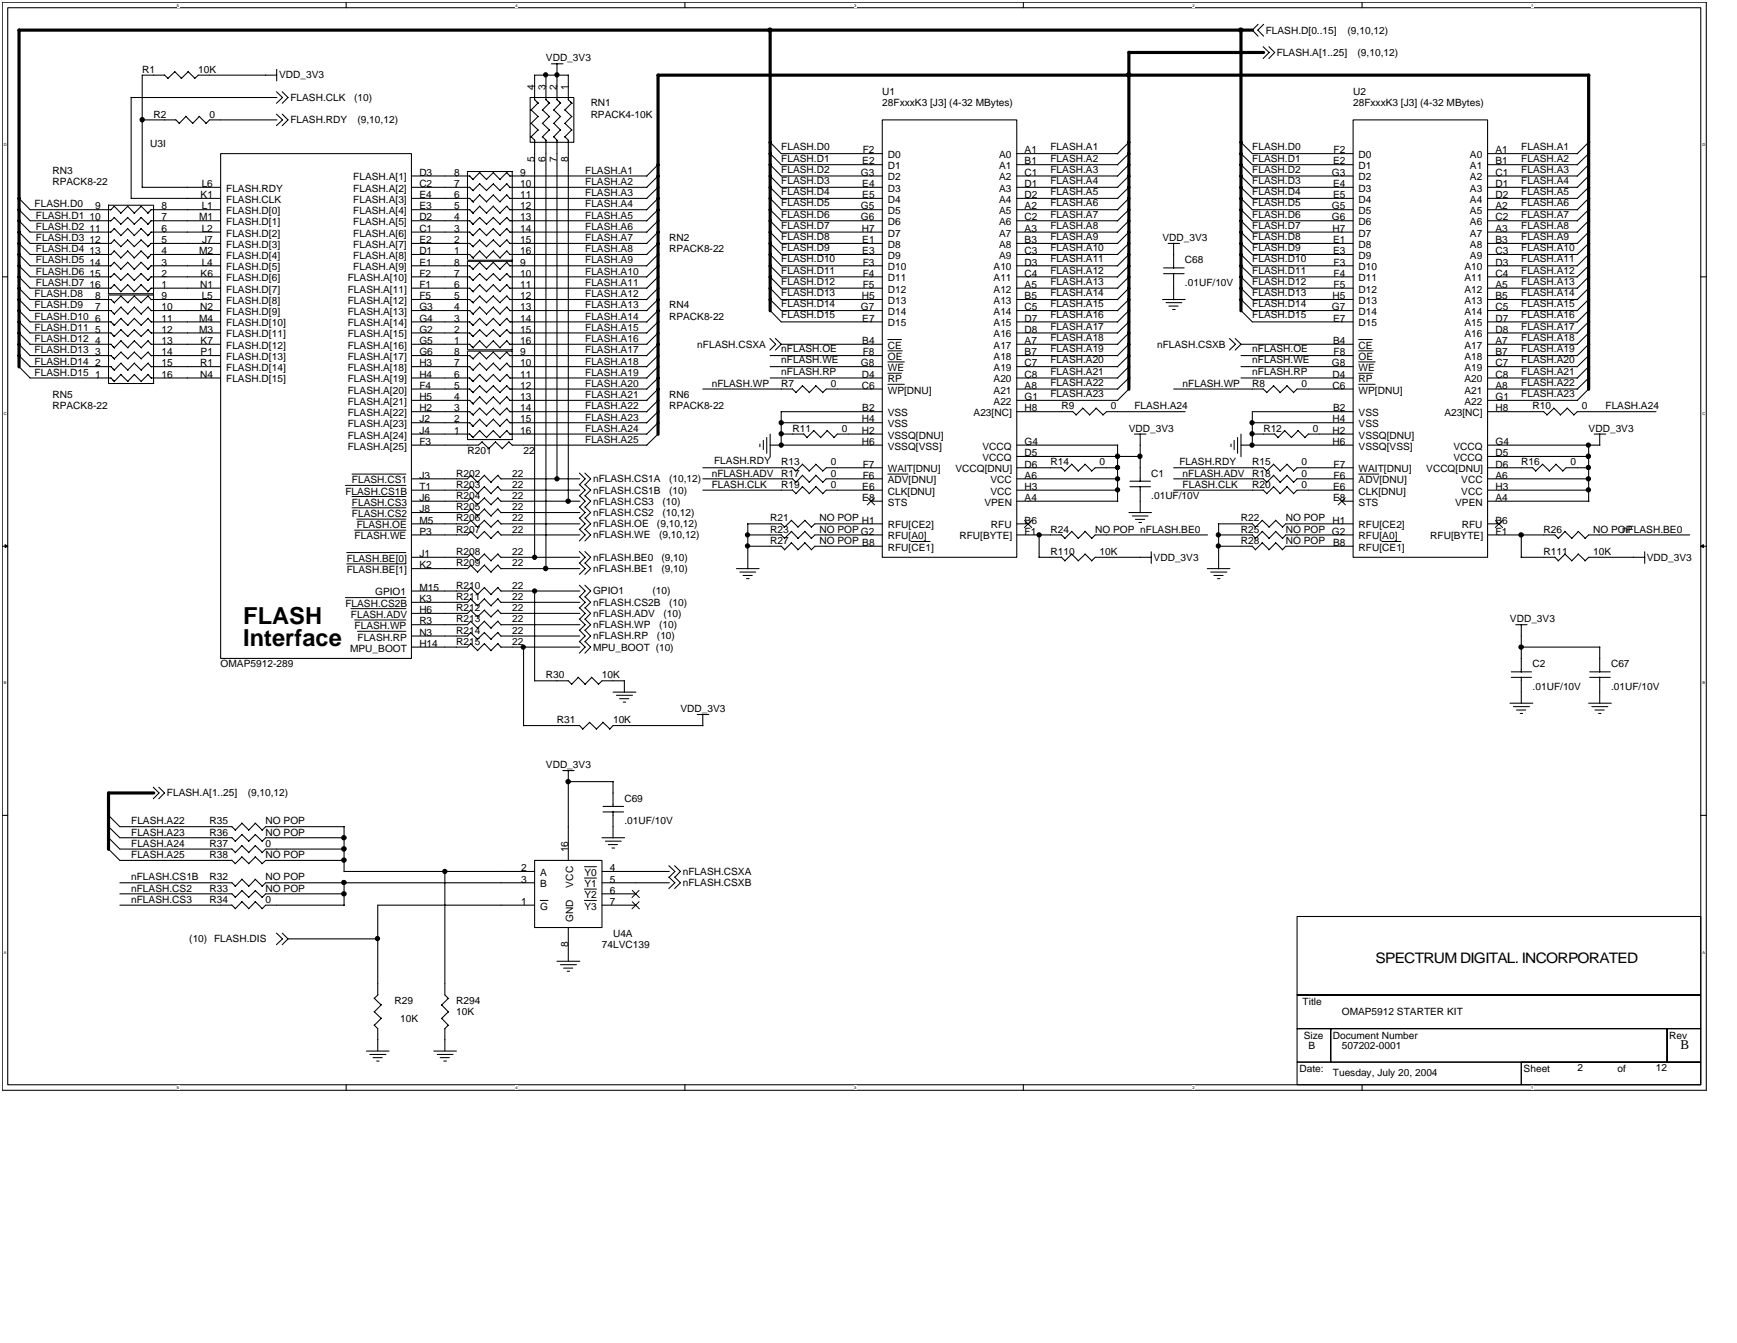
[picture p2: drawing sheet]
<svg xmlns="http://www.w3.org/2000/svg" width="279mm" height="216mm" viewBox="0 0 279 216" stroke-linecap="round" stroke-linejoin="round" font-family="sans-serif">
<defs><g id="words">
<g font-size="3.8">
<text x="39.1" y="100.3">FLASH</text>
<text x="39.1" y="103.9">Interface</text>
</g>
<text font-size="2.3" x="221.2" y="154.9">SPECTRUM DIGITAL. INCORPORATED</text>
<text font-size="2" x="270.3" y="168.7">B</text>
<g font-size="1.6">
<text x="203.6" y="5.4">FLASH.D[0..15]</text>
<text x="216.8" y="5.4">(9,10,12)</text>
<text x="22.9" y="11.7">R1</text>
<text x="31.9" y="11.7">10K</text>
<text x="87.8" y="9.9">VDD_3V3</text>
<text x="205.4" y="9">FLASH.A[1..25]</text>
<text x="218.4" y="9">(9,10,12)</text>
<text x="44.9" y="12.6">VDD_3V3</text>
<text x="46.7" y="16.2">FLASH.CLK</text>
<text x="57" y="16.2">(10)</text>
<text x="86" y="14.4" transform="rotate(-90 86 14.4)">4</text>
<text x="87.8" y="14.4" transform="rotate(-90 87.8 14.4)">3</text>
<text x="89.5" y="14.4" transform="rotate(-90 89.5 14.4)">2</text>
<text x="91.4" y="14.4" transform="rotate(-90 91.4 14.4)">1</text>
<text x="95" y="17.1">RN1</text>
<text x="141.9" y="15.3">U1</text>
<text x="141.9" y="17.1">28FxxxK3 [J3] (4-32 MBytes)</text>
<text x="217.6" y="15.3">U2</text>
<text x="217.6" y="17.1">28FxxxK3 [J3] (4-32 MBytes)</text>
<text x="24.1" y="23.6">U3I</text>
<text x="24.7" y="18.9">R2</text>
<text x="33.7" y="18.9">0</text>
<text x="46.7" y="19.8">FLASH.RDY</text>
<text x="57.5" y="19.8">(9,10,12)</text>
<text x="95" y="18.9">RPACK4-10K</text>
<text x="8.4" y="27.9">RN3</text>
<text x="8.4" y="29.7">RPACK8-22</text>
<text x="56.8" y="29">FLASH.A[1]</text>
<text x="67.5" y="28.3">D3</text>
<text x="73" y="28.3">8</text>
<text x="83.7" y="28.3">9</text>
<text x="86" y="26" transform="rotate(-90 86 26)">5</text>
<text x="87.8" y="26" transform="rotate(-90 87.8 26)">6</text>
<text x="89.5" y="26" transform="rotate(-90 89.5 26)">7</text>
<text x="91.4" y="26" transform="rotate(-90 91.4 26)">8</text>
<text x="94.1" y="27.9">FLASH.A1</text>
<text x="94.1" y="29.7">FLASH.A2</text>
<text x="125.7" y="24.1">FLASH.D0</text>
<text x="125.7" y="27.7">FLASH.D2</text>
<text x="125.7" y="29.6">FLASH.D3</text>
<text x="125.7" y="26">FLASH.D1</text>
<text x="138.5" y="28.3">G3</text>
<text x="138.7" y="26.4">E2</text>
<text x="138.8" y="24.7">F2</text>
<text x="142.8" y="25.4">D0</text>
<text x="142.8" y="27.2">D1</text>
<text x="142.8" y="29">D2</text>
<text x="160.7" y="25.4">A0</text>
<text x="160.7" y="27.2">A1</text>
<text x="160.7" y="29">A2</text>
<text x="164.8" y="24.7">A1</text>
<text x="164.8" y="26.4">B1</text>
<text x="164.8" y="28.3">C1</text>
<text x="169" y="29.6">FLASH.A4</text>
<text x="169" y="26">FLASH.A2</text>
<text x="169" y="24.1">FLASH.A1</text>
<text x="169" y="27.7">FLASH.A3</text>
<text x="201.4" y="27.7">FLASH.D2</text>
<text x="201.4" y="26">FLASH.D1</text>
<text x="201.4" y="24.1">FLASH.D0</text>
<text x="201.4" y="29.6">FLASH.D3</text>
<text x="214.2" y="28.3">G3</text>
<text x="214.4" y="26.4">E2</text>
<text x="214.5" y="24.7">F2</text>
<text x="218.5" y="25.4">D0</text>
<text x="218.5" y="27.2">D1</text>
<text x="218.5" y="29">D2</text>
<text x="236.4" y="25.4">A0</text>
<text x="236.4" y="27.2">A1</text>
<text x="236.4" y="29">A2</text>
<text x="240.6" y="24.7">A1</text>
<text x="240.6" y="26.4">B1</text>
<text x="240.6" y="28.3">C1</text>
<text x="244.7" y="29.6">FLASH.A4</text>
<text x="244.7" y="26">FLASH.A2</text>
<text x="244.7" y="24.1">FLASH.A1</text>
<text x="244.7" y="27.7">FLASH.A3</text>
<text x="5.6" y="33.3">FLASH.D0</text>
<text x="5.8" y="35.2">FLASH.D1</text>
<text x="14.4" y="35.4">10</text>
<text x="15.3" y="33.7">9</text>
<text x="26" y="35.4">7</text>
<text x="26" y="33.7">8</text>
<text x="32" y="35.4">M1</text>
<text x="32.3" y="31.8">K1</text>
<text x="32.4" y="30.1">L6</text>
<text x="32.4" y="33.7">L1</text>
<text x="36.4" y="30.8">FLASH.RDY</text>
<text x="36.4" y="32.6">FLASH.CLK</text>
<text x="36.4" y="34.4">FLASH.D[0]</text>
<text x="56.8" y="30.8">FLASH.A[2]</text>
<text x="56.8" y="32.6">FLASH.A[3]</text>
<text x="56.8" y="34.4">FLASH.A[4]</text>
<text x="67.5" y="30.1">C2</text>
<text x="67.5" y="31.8">E4</text>
<text x="67.5" y="33.7">E3</text>
<text x="67.5" y="35.4">D2</text>
<text x="73" y="35.4">4</text>
<text x="73" y="33.7">5</text>
<text x="73" y="31.8">6</text>
<text x="73" y="30.1">7</text>
<text x="83.7" y="35.4">13</text>
<text x="83.7" y="33.7">12</text>
<text x="83.7" y="31.8">11</text>
<text x="83.7" y="30.1">10</text>
<text x="94.1" y="33.3">FLASH.A4</text>
<text x="94.1" y="35.2">FLASH.A5</text>
<text x="94.1" y="31.6">FLASH.A3</text>
<text x="125.7" y="33.2">FLASH.D5</text>
<text x="125.7" y="35">FLASH.D6</text>
<text x="125.7" y="31.3">FLASH.D4</text>
<text x="138.5" y="33.7">G5</text>
<text x="138.5" y="35.4">G6</text>
<text x="138.7" y="30.1">E4</text>
<text x="138.7" y="31.8">E5</text>
<text x="142.8" y="30.8">D3</text>
<text x="142.8" y="32.6">D4</text>
<text x="142.8" y="34.4">D5</text>
<text x="160.7" y="30.8">A3</text>
<text x="160.7" y="32.6">A4</text>
<text x="160.7" y="34.4">A5</text>
<text x="164.8" y="30.1">D1</text>
<text x="164.8" y="31.8">D2</text>
<text x="164.8" y="33.7">A2</text>
<text x="164.8" y="35.4">C2</text>
<text x="169" y="35">FLASH.A7</text>
<text x="169" y="31.3">FLASH.A5</text>
<text x="169" y="33.2">FLASH.A6</text>
<text x="201.4" y="31.3">FLASH.D4</text>
<text x="201.4" y="33.2">FLASH.D5</text>
<text x="201.4" y="35">FLASH.D6</text>
<text x="214.2" y="33.7">G5</text>
<text x="214.2" y="35.4">G6</text>
<text x="214.4" y="30.1">E4</text>
<text x="214.4" y="31.8">E5</text>
<text x="218.5" y="30.8">D3</text>
<text x="218.5" y="32.6">D4</text>
<text x="218.5" y="34.4">D5</text>
<text x="236.4" y="30.8">A3</text>
<text x="236.4" y="32.6">A4</text>
<text x="236.4" y="34.4">A5</text>
<text x="240.6" y="30.1">D1</text>
<text x="240.6" y="31.8">D2</text>
<text x="240.6" y="33.7">A2</text>
<text x="240.6" y="35.4">C2</text>
<text x="244.7" y="31.3">FLASH.A5</text>
<text x="244.7" y="35">FLASH.A7</text>
<text x="244.7" y="33.2">FLASH.A6</text>
<text x="5.8" y="40.6">FLASH.D4</text>
<text x="5.8" y="38.7">FLASH.D3</text>
<text x="5.8" y="36.9">FLASH.D2</text>
<text x="14.4" y="40.9">13</text>
<text x="14.4" y="39.1">12</text>
<text x="14.4" y="37.3">11</text>
<text x="26" y="40.9">4</text>
<text x="26" y="39.1">5</text>
<text x="26" y="37.3">6</text>
<text x="32" y="40.9">M2</text>
<text x="32.4" y="37.3">L2</text>
<text x="32.5" y="39.1">J7</text>
<text x="36.4" y="36.2">FLASH.D[1]</text>
<text x="36.4" y="38">FLASH.D[2]</text>
<text x="36.4" y="39.9">FLASH.D[3]</text>
<text x="36.4" y="41.6">FLASH.D[4]</text>
<text x="56.8" y="36.2">FLASH.A[5]</text>
<text x="56.8" y="38">FLASH.A[6]</text>
<text x="56.8" y="39.9">FLASH.A[7]</text>
<text x="56.8" y="41.6">FLASH.A[8]</text>
<text x="67.5" y="37.3">C1</text>
<text x="67.5" y="39.1">E2</text>
<text x="67.5" y="40.9">D1</text>
<text x="73" y="40.9">1</text>
<text x="73" y="39.1">2</text>
<text x="73" y="37.3">3</text>
<text x="83.7" y="40.9">16</text>
<text x="83.7" y="39.1">15</text>
<text x="83.7" y="37.3">14</text>
<text x="94.1" y="36.9">FLASH.A6</text>
<text x="94.1" y="38.7">FLASH.A7</text>
<text x="94.1" y="40.6">FLASH.A8</text>
<text x="107.6" y="38.7">RN2</text>
<text x="107.6" y="40.6">RPACK8-22</text>
<text x="125.7" y="36.8">FLASH.D7</text>
<text x="125.7" y="38.6">FLASH.D8</text>
<text x="125.7" y="40.4">FLASH.D9</text>
<text x="138.6" y="37.3">H7</text>
<text x="138.7" y="39.1">E1</text>
<text x="138.7" y="40.9">E3</text>
<text x="142.8" y="36.2">D6</text>
<text x="142.8" y="38">D7</text>
<text x="142.8" y="39.9">D8</text>
<text x="142.8" y="41.6">D9</text>
<text x="160.7" y="36.2">A6</text>
<text x="160.7" y="38">A7</text>
<text x="160.7" y="39.9">A8</text>
<text x="160.7" y="41.6">A9</text>
<text x="164.8" y="37.3">A3</text>
<text x="164.8" y="39.1">B3</text>
<text x="164.8" y="40.9">C3</text>
<text x="169" y="36.8">FLASH.A8</text>
<text x="169" y="38.6">FLASH.A9</text>
<text x="169" y="40.4">FLASH.A10</text>
<text x="187" y="38.7">VDD_3V3</text>
<text x="201.4" y="38.6">FLASH.D8</text>
<text x="201.4" y="36.8">FLASH.D7</text>
<text x="201.4" y="40.4">FLASH.D9</text>
<text x="214.3" y="37.3">H7</text>
<text x="214.4" y="39.1">E1</text>
<text x="214.4" y="40.9">E3</text>
<text x="218.5" y="36.2">D6</text>
<text x="218.5" y="38">D7</text>
<text x="218.5" y="39.9">D8</text>
<text x="218.5" y="41.6">D9</text>
<text x="236.4" y="36.2">A6</text>
<text x="236.4" y="38">A7</text>
<text x="236.4" y="39.9">A8</text>
<text x="236.4" y="41.6">A9</text>
<text x="240.6" y="37.3">A3</text>
<text x="240.6" y="39.1">B3</text>
<text x="240.6" y="40.9">C3</text>
<text x="244.7" y="40.4">FLASH.A10</text>
<text x="244.7" y="36.8">FLASH.A8</text>
<text x="244.7" y="38.6">FLASH.A9</text>
<text x="5.6" y="47.8">FLASH.D8</text>
<text x="5.8" y="44.2">FLASH.D6</text>
<text x="5.8" y="42.3">FLASH.D5</text>
<text x="5.8" y="45.9">FLASH.D7</text>
<text x="14.4" y="46.3">16</text>
<text x="14.4" y="44.5">15</text>
<text x="14.4" y="42.7">14</text>
<text x="26" y="46.3">1</text>
<text x="26" y="44.5">2</text>
<text x="26" y="42.7">3</text>
<text x="32.2" y="46.3">N1</text>
<text x="32.3" y="44.5">K6</text>
<text x="32.4" y="42.7">L4</text>
<text x="36.4" y="43.4">FLASH.D[5]</text>
<text x="36.4" y="45.2">FLASH.D[6]</text>
<text x="36.4" y="47">FLASH.D[7]</text>
<text x="55.9" y="45.2">FLASH.A[10]</text>
<text x="55.9" y="47">FLASH.A[11]</text>
<text x="56.8" y="43.4">FLASH.A[9]</text>
<text x="67.5" y="42.7">E1</text>
<text x="67.5" y="44.5">F2</text>
<text x="67.5" y="46.3">F1</text>
<text x="73" y="46.3">6</text>
<text x="73" y="44.5">7</text>
<text x="73" y="42.7">8</text>
<text x="83.7" y="46.3">11</text>
<text x="83.7" y="44.5">10</text>
<text x="83.7" y="42.7">9</text>
<text x="94.1" y="42.3">FLASH.A9</text>
<text x="94.1" y="45.9">FLASH.A11</text>
<text x="94.1" y="44.2">FLASH.A10</text>
<text x="94.1" y="47.8">FLASH.A12</text>
<text x="125.7" y="42.2">FLASH.D10</text>
<text x="125.7" y="45.8">FLASH.D12</text>
<text x="125.7" y="47.6">FLASH.D13</text>
<text x="125.7" y="44">FLASH.D11</text>
<text x="138.8" y="42.7">F3</text>
<text x="138.8" y="44.5">F4</text>
<text x="138.8" y="46.3">F5</text>
<text x="142.8" y="43.4">D10</text>
<text x="142.8" y="45.2">D11</text>
<text x="142.8" y="47">D12</text>
<text x="159.8" y="43.4">A10</text>
<text x="159.8" y="45.2">A11</text>
<text x="159.8" y="47">A12</text>
<text x="164.8" y="42.7">D3</text>
<text x="164.8" y="44.5">C4</text>
<text x="164.8" y="46.3">A5</text>
<text x="169" y="44">FLASH.A12</text>
<text x="169" y="45.8">FLASH.A13</text>
<text x="169" y="47.6">FLASH.A14</text>
<text x="169" y="42.2">FLASH.A11</text>
<text x="190.6" y="42.3">C68</text>
<text x="190.6" y="45.9">.01UF/10V</text>
<text x="201.4" y="44">FLASH.D11</text>
<text x="201.4" y="47.6">FLASH.D13</text>
<text x="201.4" y="42.2">FLASH.D10</text>
<text x="201.4" y="45.8">FLASH.D12</text>
<text x="214.5" y="42.7">F3</text>
<text x="214.5" y="44.5">F4</text>
<text x="214.5" y="46.3">F5</text>
<text x="218.5" y="43.4">D10</text>
<text x="218.5" y="45.2">D11</text>
<text x="218.5" y="47">D12</text>
<text x="235.6" y="43.4">A10</text>
<text x="235.6" y="45.2">A11</text>
<text x="235.6" y="47">A12</text>
<text x="240.6" y="42.7">D3</text>
<text x="240.6" y="44.5">C4</text>
<text x="240.6" y="46.3">A5</text>
<text x="244.7" y="42.2">FLASH.A11</text>
<text x="244.7" y="45.8">FLASH.A13</text>
<text x="244.7" y="47.6">FLASH.A14</text>
<text x="244.7" y="44">FLASH.A12</text>
<text x="5.6" y="51.4">FLASH.D10</text>
<text x="5.6" y="49.6">FLASH.D9</text>
<text x="5.6" y="53.2">FLASH.D11</text>
<text x="15.3" y="53.5">5</text>
<text x="15.3" y="51.7">6</text>
<text x="15.3" y="49.9">7</text>
<text x="15.3" y="48.1">8</text>
<text x="26" y="53.5">12</text>
<text x="26" y="51.7">11</text>
<text x="26" y="49.9">10</text>
<text x="26" y="48.1">9</text>
<text x="32" y="51.7">M4</text>
<text x="32" y="53.5">M3</text>
<text x="32.2" y="49.9">N2</text>
<text x="32.4" y="48.1">L5</text>
<text x="36.4" y="48.9">FLASH.D[8]</text>
<text x="36.4" y="50.6">FLASH.D[9]</text>
<text x="36.4" y="52.5">FLASH.D[10]</text>
<text x="55.9" y="48.9">FLASH.A[12]</text>
<text x="55.9" y="50.6">FLASH.A[13]</text>
<text x="55.9" y="52.5">FLASH.A[14]</text>
<text x="67.5" y="48.1">F5</text>
<text x="67.5" y="49.9">G3</text>
<text x="67.5" y="51.7">G4</text>
<text x="67.5" y="53.5">G2</text>
<text x="73" y="53.5">2</text>
<text x="73" y="51.7">3</text>
<text x="73" y="49.9">4</text>
<text x="73" y="48.1">5</text>
<text x="83.7" y="53.5">15</text>
<text x="83.7" y="51.7">14</text>
<text x="83.7" y="49.9">13</text>
<text x="83.7" y="48.1">12</text>
<text x="94.1" y="51.4">FLASH.A14</text>
<text x="94.1" y="53.2">FLASH.A15</text>
<text x="94.1" y="49.6">FLASH.A13</text>
<text x="107.6" y="49.6">RN4</text>
<text x="107.6" y="51.4">RPACK8-22</text>
<text x="125.7" y="49.4">FLASH.D14</text>
<text x="125.7" y="51.2">FLASH.D15</text>
<text x="138.5" y="49.9">G7</text>
<text x="138.6" y="48.1">H5</text>
<text x="138.7" y="51.7">E7</text>
<text x="142.8" y="48.9">D13</text>
<text x="142.8" y="50.6">D14</text>
<text x="142.8" y="52.5">D15</text>
<text x="159.8" y="48.9">A13</text>
<text x="159.8" y="50.6">A14</text>
<text x="159.8" y="52.5">A15</text>
<text x="164.8" y="48.1">B5</text>
<text x="164.8" y="49.9">C5</text>
<text x="164.8" y="51.7">D7</text>
<text x="164.8" y="53.5">D8</text>
<text x="169" y="51.2">FLASH.A16</text>
<text x="169" y="49.4">FLASH.A15</text>
<text x="169" y="53">FLASH.A17</text>
<text x="201.4" y="51.2">FLASH.D15</text>
<text x="201.4" y="49.4">FLASH.D14</text>
<text x="214.2" y="49.9">G7</text>
<text x="214.3" y="48.1">H5</text>
<text x="214.4" y="51.7">E7</text>
<text x="218.5" y="48.9">D13</text>
<text x="218.5" y="50.6">D14</text>
<text x="218.5" y="52.5">D15</text>
<text x="235.6" y="48.9">A13</text>
<text x="235.6" y="50.6">A14</text>
<text x="235.6" y="52.5">A15</text>
<text x="240.6" y="48.1">B5</text>
<text x="240.6" y="49.9">C5</text>
<text x="240.6" y="51.7">D7</text>
<text x="240.6" y="53.5">D8</text>
<text x="244.7" y="49.4">FLASH.A15</text>
<text x="244.7" y="51.2">FLASH.A16</text>
<text x="244.7" y="53">FLASH.A17</text>
<text x="5.6" y="58.6">FLASH.D14</text>
<text x="5.6" y="56.8">FLASH.D13</text>
<text x="5.6" y="55">FLASH.D12</text>
<text x="15.3" y="58.9">2</text>
<text x="15.3" y="57.1">3</text>
<text x="15.3" y="55.3">4</text>
<text x="26" y="58.9">15</text>
<text x="26" y="57.1">14</text>
<text x="26" y="55.3">13</text>
<text x="32.2" y="58.9">R1</text>
<text x="32.3" y="55.3">K7</text>
<text x="32.3" y="57.1">P1</text>
<text x="36.4" y="54.2">FLASH.D[11]</text>
<text x="36.4" y="56.1">FLASH.D[12]</text>
<text x="36.4" y="57.9">FLASH.D[13]</text>
<text x="36.4" y="59.7">FLASH.D[14]</text>
<text x="55.9" y="54.2">FLASH.A[15]</text>
<text x="55.9" y="56.1">FLASH.A[16]</text>
<text x="55.9" y="57.9">FLASH.A[17]</text>
<text x="55.9" y="59.7">FLASH.A[18]</text>
<text x="67.5" y="55.3">G5</text>
<text x="67.5" y="57.1">G6</text>
<text x="67.5" y="58.9">H3</text>
<text x="73" y="58.9">7</text>
<text x="73" y="57.1">8</text>
<text x="73" y="55.3">1</text>
<text x="83.7" y="58.9">10</text>
<text x="83.7" y="57.1">9</text>
<text x="83.7" y="55.3">16</text>
<text x="94.1" y="56.8">FLASH.A17</text>
<text x="94.1" y="55">FLASH.A16</text>
<text x="94.1" y="58.6">FLASH.A18</text>
<text x="112.2" y="55.9">nFLASH.CSXA</text>
<text x="125.7" y="56.6">nFLASH.OE</text>
<text x="125.7" y="58.4">nFLASH.WE</text>
<text x="138.5" y="58.9">G8</text>
<text x="138.7" y="55.3">B4</text>
<text x="138.8" y="57.1">F8</text>
<text x="142.8" y="56.1">CE</text>
<text x="142.8" y="57.9">OE</text>
<text x="142.8" y="59.7">WE</text>
<text x="159.8" y="54.2">A16</text>
<text x="159.8" y="56.1">A17</text>
<text x="159.8" y="57.9">A18</text>
<text x="159.8" y="59.7">A19</text>
<text x="164.8" y="55.3">A7</text>
<text x="164.8" y="57.1">B7</text>
<text x="164.8" y="58.9">C7</text>
<text x="169" y="56.6">FLASH.A19</text>
<text x="169" y="58.4">FLASH.A20</text>
<text x="169" y="54.8">FLASH.A18</text>
<text x="186.1" y="55.9">nFLASH.CSXB</text>
<text x="201.4" y="58.4">nFLASH.WE</text>
<text x="201.4" y="56.6">nFLASH.OE</text>
<text x="214.2" y="58.9">G8</text>
<text x="214.4" y="55.3">B4</text>
<text x="214.5" y="57.1">F8</text>
<text x="218.5" y="56.1">CE</text>
<text x="218.5" y="57.9">OE</text>
<text x="218.5" y="59.7">WE</text>
<text x="235.6" y="54.2">A16</text>
<text x="235.6" y="56.1">A17</text>
<text x="235.6" y="57.9">A18</text>
<text x="235.6" y="59.7">A19</text>
<text x="240.6" y="55.3">A7</text>
<text x="240.6" y="57.1">B7</text>
<text x="240.6" y="58.9">C7</text>
<text x="244.7" y="54.8">FLASH.A18</text>
<text x="244.7" y="58.4">FLASH.A20</text>
<text x="244.7" y="56.6">FLASH.A19</text>
<text x="5.6" y="60.4">FLASH.D15</text>
<text x="8.4" y="64">RN5</text>
<text x="8.4" y="65.8">RPACK8-22</text>
<text x="15.3" y="60.7">1</text>
<text x="26" y="60.7">16</text>
<text x="32.2" y="60.7">N4</text>
<text x="36.4" y="61.5">FLASH.D[15]</text>
<text x="55.9" y="61.5">FLASH.A[19]</text>
<text x="55.9" y="63.3">FLASH.A[20]</text>
<text x="55.9" y="65.1">FLASH.A[21]</text>
<text x="67.5" y="60.7">H4</text>
<text x="67.5" y="62.5">F4</text>
<text x="67.5" y="64.3">H5</text>
<text x="73" y="64.3">4</text>
<text x="73" y="62.5">5</text>
<text x="73" y="60.7">6</text>
<text x="83.7" y="64.3">13</text>
<text x="83.7" y="62.5">12</text>
<text x="83.7" y="60.7">11</text>
<text x="94.1" y="60.4">FLASH.A19</text>
<text x="94.1" y="62.2">FLASH.A20</text>
<text x="94.1" y="64">FLASH.A21</text>
<text x="94.1" y="65.8">FLASH.A22</text>
<text x="107.6" y="64">RN6</text>
<text x="107.6" y="65.8">RPACK8-22</text>
<text x="114.5" y="62.2">nFLASH.WP</text>
<text x="125.7" y="62.2">R7</text>
<text x="125.7" y="60.2">nFLASH.RP</text>
<text x="133.6" y="62.2">0</text>
<text x="138.6" y="60.7">D4</text>
<text x="138.6" y="62.5">C6</text>
<text x="142.8" y="61.5">RP</text>
<text x="142.8" y="63.3">WP[DNU]</text>
<text x="159.8" y="63.3">A21</text>
<text x="159.8" y="65.1">A22</text>
<text x="159.8" y="61.5">A20</text>
<text x="164.8" y="60.7">C8</text>
<text x="164.8" y="62.5">A8</text>
<text x="164.8" y="64.3">G1</text>
<text x="169" y="62">FLASH.A22</text>
<text x="169" y="63.8">FLASH.A23</text>
<text x="169" y="60.2">FLASH.A21</text>
<text x="170.7" y="65.8">R9</text>
<text x="178.7" y="65.8">0</text>
<text x="182.5" y="65.8">FLASH.A24</text>
<text x="190.2" y="62.2">nFLASH.WP</text>
<text x="201.4" y="60.2">nFLASH.RP</text>
<text x="201.4" y="62.2">R8</text>
<text x="209.4" y="62.2">0</text>
<text x="214.3" y="60.7">D4</text>
<text x="214.3" y="62.5">C6</text>
<text x="218.5" y="61.5">RP</text>
<text x="218.5" y="63.3">WP[DNU]</text>
<text x="235.6" y="63.3">A21</text>
<text x="235.6" y="65.1">A22</text>
<text x="235.6" y="61.5">A20</text>
<text x="240.6" y="60.7">C8</text>
<text x="240.6" y="62.5">A8</text>
<text x="240.6" y="64.3">G1</text>
<text x="244.7" y="63.8">FLASH.A23</text>
<text x="244.7" y="60.2">FLASH.A21</text>
<text x="244.7" y="62">FLASH.A22</text>
<text x="246.5" y="65.8">R10</text>
<text x="254.4" y="65.8">0</text>
<text x="258.2" y="65.8">FLASH.A24</text>
<text x="55.9" y="66.9">FLASH.A[22]</text>
<text x="55.9" y="68.7">FLASH.A[23]</text>
<text x="55.9" y="70.5">FLASH.A[24]</text>
<text x="67.5" y="66.1">H2</text>
<text x="67.5" y="67.9">J2</text>
<text x="67.5" y="69.7">J4</text>
<text x="67.5" y="71.5">F3</text>
<text x="73" y="69.7">1</text>
<text x="73" y="67.9">2</text>
<text x="73" y="66.1">3</text>
<text x="83.7" y="69.7">16</text>
<text x="83.7" y="67.9">15</text>
<text x="83.7" y="66.1">14</text>
<text x="94.1" y="69.4">FLASH.A24</text>
<text x="94.1" y="71.2">FLASH.A25</text>
<text x="94.1" y="67.6">FLASH.A23</text>
<text x="127.5" y="69.4">R11</text>
<text x="135.4" y="69.4">0</text>
<text x="138.6" y="69.7">H2</text>
<text x="138.6" y="67.9">H4</text>
<text x="138.6" y="71.5">H6</text>
<text x="138.7" y="66.1">B2</text>
<text x="142.8" y="70.5">VSSQ[DNU]</text>
<text x="142.8" y="66.9">VSS</text>
<text x="142.8" y="68.7">VSS</text>
<text x="156.6" y="66.9">A23[NC]</text>
<text x="164.8" y="66.1">H8</text>
<text x="164.8" y="71.5">G4</text>
<text x="181.6" y="69.4">VDD_3V3</text>
<text x="203.2" y="69.4">R12</text>
<text x="211.2" y="69.4">0</text>
<text x="214.3" y="69.7">H2</text>
<text x="214.3" y="67.9">H4</text>
<text x="214.3" y="71.5">H6</text>
<text x="214.4" y="66.1">B2</text>
<text x="218.5" y="70.5">VSSQ[DNU]</text>
<text x="218.5" y="66.9">VSS</text>
<text x="218.5" y="68.7">VSS</text>
<text x="232.3" y="66.9">A23[NC]</text>
<text x="240.6" y="66.1">H8</text>
<text x="240.6" y="71.5">G4</text>
<text x="255.5" y="69.4">VDD_3V3</text>
<text x="55.9" y="72.3">FLASH.A[25]</text>
<text x="56.6" y="77.7">FLASH.CS1</text>
<text x="67.5" y="76.9">J3</text>
<text x="73.4" y="76.6">R202</text>
<text x="75.2" y="73">R201</text>
<text x="82.4" y="76.6">22</text>
<text x="84.2" y="73">22</text>
<text x="95.4" y="77.5">nFLASH.CS1A</text>
<text x="107.6" y="77.5">(10,12)</text>
<text x="114.5" y="76.6">nFLASH.ADV</text>
<text x="114.9" y="74.6">FLASH.RDY</text>
<text x="125.7" y="76.6">R17</text>
<text x="125.7" y="74.8">R13</text>
<text x="133.6" y="76.6">0</text>
<text x="133.6" y="74.8">0</text>
<text x="138.8" y="76.9">F6</text>
<text x="138.8" y="75.2">F7</text>
<text x="142.8" y="75.9">WAIT[DNU]</text>
<text x="142.8" y="72.3">VSSQ[VSS]</text>
<text x="142.8" y="77.7">ADV[DNU]</text>
<text x="153.7" y="75.9">VCCQ[DNU]</text>
<text x="158" y="74.1">VCCQ</text>
<text x="158" y="72.3">VCCQ</text>
<text x="159.3" y="77.7">VCC</text>
<text x="164.8" y="76.9">A6</text>
<text x="164.8" y="73.3">D5</text>
<text x="164.8" y="75.2">D6</text>
<text x="169" y="74.8">R14</text>
<text x="176.9" y="74.8">0</text>
<text x="185.2" y="76.6">C1</text>
<text x="189.7" y="74.8">FLASH.RDY</text>
<text x="190.2" y="76.6">nFLASH.ADV</text>
<text x="201.4" y="74.8">R15</text>
<text x="201.4" y="76.6">R18</text>
<text x="209.4" y="74.8">0</text>
<text x="209.4" y="76.6">0</text>
<text x="214.5" y="76.9">F6</text>
<text x="214.5" y="75.2">F7</text>
<text x="218.5" y="75.9">WAIT[DNU]</text>
<text x="218.5" y="72.3">VSSQ[VSS]</text>
<text x="218.5" y="77.7">ADV[DNU]</text>
<text x="229.4" y="75.9">VCCQ[DNU]</text>
<text x="233.8" y="74.1">VCCQ</text>
<text x="233.8" y="72.3">VCCQ</text>
<text x="235" y="77.7">VCC</text>
<text x="240.6" y="76.9">A6</text>
<text x="240.6" y="73.3">D5</text>
<text x="240.6" y="75.2">D6</text>
<text x="244.7" y="74.8">R16</text>
<text x="252.6" y="74.8">0</text>
<text x="55.6" y="79.5">FLASH.CS1B</text>
<text x="56.6" y="83.1">FLASH.CS2</text>
<text x="56.6" y="81.3">FLASH.CS3</text>
<text x="67.5" y="82.4">J8</text>
<text x="67.5" y="80.5">J6</text>
<text x="67.5" y="78.8">T1</text>
<text x="73.4" y="78.4">R203</text>
<text x="73.4" y="80.2">R204</text>
<text x="73.4" y="82">R205</text>
<text x="73.4" y="83.8">R206</text>
<text x="82.4" y="78.4">22</text>
<text x="82.4" y="80.2">22</text>
<text x="82.4" y="82">22</text>
<text x="82.4" y="83.8">22</text>
<text x="95.4" y="81.1">nFLASH.CS3</text>
<text x="95.4" y="82.9">nFLASH.CS2</text>
<text x="95.4" y="79.3">nFLASH.CS1B</text>
<text x="106.6" y="81.1">(10)</text>
<text x="106.6" y="82.9">(10,12)</text>
<text x="107.6" y="79.3">(10)</text>
<text x="114.5" y="78.4">FLASH.CLK</text>
<text x="123.9" y="83.8">R21</text>
<text x="125.7" y="78.4">R19</text>
<text x="131.8" y="83.8">NO POP H1</text>
<text x="133.6" y="78.4">0</text>
<text x="138.7" y="78.8">E6</text>
<text x="138.7" y="80.5">E8</text>
<text x="142.8" y="81.3">STS</text>
<text x="142.8" y="79.5">CLK[DNU]</text>
<text x="158.3" y="81.3">VPEN</text>
<text x="159.3" y="79.5">VCC</text>
<text x="164.8" y="78.8">H3</text>
<text x="164.8" y="80.5">A4</text>
<text x="185.2" y="80.2">.01UF/10V</text>
<text x="190.2" y="78.4">FLASH.CLK</text>
<text x="199.6" y="83.8">R22</text>
<text x="201.4" y="78.4">R20</text>
<text x="206.8" y="83.8">NO POP</text>
<text x="209.4" y="78.4">0</text>
<text x="214.4" y="78.8">E6</text>
<text x="214.4" y="80.5">E8</text>
<text x="218.5" y="81.3">STS</text>
<text x="218.5" y="79.5">CLK[DNU]</text>
<text x="234.1" y="81.3">VPEN</text>
<text x="235" y="79.5">VCC</text>
<text x="240.6" y="78.8">H3</text>
<text x="240.6" y="80.5">A4</text>
<text x="57" y="86.7">FLASH.WE</text>
<text x="57.4" y="84.9">FLASH.OE</text>
<text x="67.5" y="84.2">M5</text>
<text x="67.5" y="86">P3</text>
<text x="67.5" y="89.5">J1</text>
<text x="73.4" y="89.3">R208</text>
<text x="73.4" y="85.7">R207</text>
<text x="82.4" y="89.3">22</text>
<text x="82.4" y="85.7">22</text>
<text x="95.4" y="86.5">nFLASH.WE</text>
<text x="95.4" y="84.7">nFLASH.OE</text>
<text x="105.7" y="84.7">(9,10,12)</text>
<text x="106" y="86.5">(9,10,12)</text>
<text x="123.9" y="85.7">R23</text>
<text x="123.9" y="87.4">R27</text>
<text x="131.8" y="85.7">NO POP G2</text>
<text x="131.8" y="87.4">NO POP B8</text>
<text x="142.8" y="86.7">RFU[A0]</text>
<text x="142.8" y="84.9">RFU[CE2]</text>
<text x="142.8" y="88.5">RFU[CE1]</text>
<text x="154.3" y="86.7">RFU[BYTE]</text>
<text x="159.4" y="84.9">RFU</text>
<text x="164.8" y="86">F1</text>
<text x="164.8" y="84.2">B6</text>
<text x="169" y="89.3">R110</text>
<text x="169" y="85.7">R24</text>
<text x="176.2" y="85.7">NO POP nFLASH.BE0</text>
<text x="176.9" y="89.3">10K</text>
<text x="199.6" y="85.7">R25</text>
<text x="199.6" y="87.4">R28</text>
<text x="206.8" y="85.7">NO POP G2</text>
<text x="206.8" y="87.4">NO POP</text>
<text x="214.3" y="84.2">H1</text>
<text x="214.4" y="87.8">B8</text>
<text x="218.5" y="86.7">RFU[A0]</text>
<text x="218.5" y="84.9">RFU[CE2]</text>
<text x="218.5" y="88.5">RFU[CE1]</text>
<text x="230.1" y="86.7">RFU[BYTE]</text>
<text x="235.1" y="84.9">RFU</text>
<text x="240.6" y="86">F1</text>
<text x="240.6" y="84.2">B6</text>
<text x="248.3" y="85.7">R26</text>
<text x="248.3" y="89.3">R111</text>
<text x="256.3" y="89.3">10K</text>
<text x="256.3" y="85.7">NO POP</text>
<text x="260.9" y="85.7">nFLASH.BE0</text>
<text x="55.8" y="92.1">FLASH.BE[1]</text>
<text x="55.8" y="90.3">FLASH.BE[0]</text>
<text x="60.3" y="95.7">GPIO1</text>
<text x="67.5" y="91.4">K2</text>
<text x="67.5" y="95">M15</text>
<text x="73.4" y="91">R209</text>
<text x="73.4" y="94.7">R210</text>
<text x="82.4" y="91">22</text>
<text x="82.4" y="94.7">22</text>
<text x="95.4" y="90.1">nFLASH.BE0</text>
<text x="95.4" y="92">nFLASH.BE1</text>
<text x="95.4" y="95.6">GPIO1</text>
<text x="105" y="95.6">(10)</text>
<text x="106.4" y="90.1">(9,10)</text>
<text x="106.4" y="92">(9,10)</text>
<text x="185.6" y="90.1">VDD_3V3</text>
<text x="264.9" y="90.1">VDD_3V3</text>
<text x="55.6" y="97.6">FLASH.CS2B</text>
<text x="56.4" y="99.3">FLASH.ADV</text>
<text x="57" y="101.1">FLASH.WP</text>
<text x="67.5" y="98.6">H6</text>
<text x="67.5" y="100.4">R3</text>
<text x="67.5" y="96.8">K3</text>
<text x="73.4" y="96.4">R211</text>
<text x="73.4" y="98.3">R212</text>
<text x="73.4" y="100">R213</text>
<text x="73.4" y="101.9">R214</text>
<text x="82.4" y="96.4">22</text>
<text x="82.4" y="98.3">22</text>
<text x="82.4" y="100">22</text>
<text x="82.4" y="101.9">22</text>
<text x="95.4" y="99.2">nFLASH.ADV</text>
<text x="95.4" y="97.4">nFLASH.CS2B</text>
<text x="95.4" y="101">nFLASH.WP</text>
<text x="106" y="101">(10)</text>
<text x="106.7" y="99.2">(10)</text>
<text x="107.6" y="97.4">(10)</text>
<text x="242.9" y="100">VDD_3V3</text>
<text x="35.5" y="107.3">OMAP5912-289</text>
<text x="56.3" y="104.7">MPU_BOOT</text>
<text x="57.5" y="103">FLASH.RP</text>
<text x="67.5" y="102.2">N3</text>
<text x="67.5" y="104">H14</text>
<text x="73.4" y="103.7">R215</text>
<text x="82.4" y="103.7">22</text>
<text x="95.4" y="104.6">MPU_BOOT (10)</text>
<text x="95.4" y="102.8">nFLASH.RP</text>
<text x="105.7" y="102.8">(10)</text>
<text x="246.5" y="107.3">C2</text>
<text x="259.1" y="107.3">C67</text>
<text x="87.8" y="109.1">R30</text>
<text x="96.8" y="109.1">10K</text>
<text x="246.5" y="110.9">.01UF/10V</text>
<text x="259.1" y="110.9">.01UF/10V</text>
<text x="89.6" y="116.3">R31</text>
<text x="98.6" y="116.3">10K</text>
<text x="109.4" y="114.5">VDD_3V3</text>
<text x="87.8" y="123.5">VDD_3V3</text>
<text x="26.9" y="128">FLASH.A[1..25]</text>
<text x="39.9" y="128">(9,10,12)</text>
<text x="100.4" y="128.9">C69</text>
<text x="21.1" y="134.3">FLASH.A23</text>
<text x="21.1" y="132.5">FLASH.A22</text>
<text x="21.1" y="136.1">FLASH.A24</text>
<text x="21.1" y="137.9">FLASH.A25</text>
<text x="33.7" y="132.5">R35</text>
<text x="33.7" y="134.3">R36</text>
<text x="33.7" y="137.9">R38</text>
<text x="33.7" y="136.1">R37</text>
<text x="42.7" y="132.5">NO POP</text>
<text x="42.7" y="134.3">NO POP</text>
<text x="42.7" y="137.9">NO POP</text>
<text x="42.7" y="136.1">0</text>
<text x="91.4" y="137" transform="rotate(-90 91.4 137)">16</text>
<text x="100.4" y="132.5">.01UF/10V</text>
<text x="21.1" y="141.5">nFLASH.CS1B</text>
<text x="21.1" y="143.4">nFLASH.CS2</text>
<text x="33.7" y="141.5">R32</text>
<text x="33.7" y="143.4">R33</text>
<text x="42.7" y="141.5">NO POP</text>
<text x="42.7" y="143.4">NO POP</text>
<text x="83.8" y="140.1">2</text>
<text x="83.8" y="141.9">3</text>
<text x="86.9" y="140.8">A</text>
<text x="86.9" y="142.6">B</text>
<text x="92.2" y="142.7" transform="rotate(-90 92.2 142.7)">VCC</text>
<text x="94" y="140.8">Y0</text>
<text x="94" y="142.6">Y1</text>
<text x="98.1" y="140.1">4</text>
<text x="98.1" y="141.9">5</text>
<text x="98.1" y="143.7">6</text>
<text x="109.8" y="142.5">nFLASH.CSXB</text>
<text x="109.8" y="140.6">nFLASH.CSXA</text>
<text x="21.1" y="145.1">nFLASH.CS3</text>
<text x="33.7" y="145.1">R34</text>
<text x="42.7" y="145.1">0</text>
<text x="83.8" y="145.5">1</text>
<text x="86.9" y="146.2">G</text>
<text x="92.2" y="148.2" transform="rotate(-90 92.2 148.2)">GND</text>
<text x="94" y="144.4">Y2</text>
<text x="94" y="146.2">Y3</text>
<text x="98.1" y="145.5">7</text>
<text x="30.5" y="151.5">(10) FLASH.DIS</text>
<text x="91.4" y="152.2" transform="rotate(-90 91.4 152.2)">8</text>
<text x="96.8" y="152.4">74LVC139</text>
<text x="98.6" y="150.6">U4A</text>
<text x="63.5" y="161.4">R29</text>
<text x="73.4" y="161.4">R294</text>
<text x="209.5" y="161.6">Title</text>
<text x="64.4" y="164.3">10K</text>
<text x="73.4" y="163.2">10K</text>
<text x="209.7" y="167">Size</text>
<text x="214.4" y="167">Document Number</text>
<text x="215.8" y="163.2">OMAP5912 STARTER KIT</text>
<text x="268.5" y="167">Rev</text>
<text x="209" y="172.4">Date:</text>
<text x="210.5" y="168.6">B</text>
<text x="214.4" y="172.9">Tuesday, July 20, 2004</text>
<text x="215.8" y="168.6">507202-0001</text>
<text x="245.1" y="172.4">Sheet</text>
<text x="253.7" y="172.2">2</text>
<text x="260.2" y="172.4">of</text>
<text x="266.3" y="172.2">12</text>
</g>
<g font-size=".6">
<text x="28.5" y="1.1">5</text>
<text x="82.9" y="1.1">4</text>
<text x="137.4" y="1.1">3</text>
<text x="191.8" y="1.1">2</text>
<text x="246.3" y="1.1">1</text>
<text x=".6" y="23.5">D</text>
<text x="273.8" y="23.5">D</text>
<text x=".6" y="66.7">C</text>
<text x="273.8" y="66.7">C</text>
<text x=".6" y="110">B</text>
<text x="273.8" y="110">B</text>
<text x=".6" y="153.3">A</text>
<text x="273.8" y="153.3">A</text>
<text x="28.5" y="175.1">5</text>
<text x="82.9" y="175.1">4</text>
<text x="137.4" y="175.1">3</text>
<text x="191.8" y="175.1">2</text>
<text x="246.3" y="175.1">1</text>
</g>
</g></defs>
<path d="M.4 .4h274.1v174.9h-274.1zM1.2 1.2h272.4v173.2h-272.4z" fill="none" stroke="#000" stroke-width=".17"/>
<g fill="#fff">
<path d="M28.5 .5h.3v.7h-.3z"/>
<path d="M28.5 174.5h.3v.7h-.3z"/>
</g>
<path d="M55.7 .4v.8M55.7 174.4v.9" fill="none" stroke="#000" stroke-width=".17"/>
<g fill="#fff">
<path d="M82.9 .5h.3v.7h-.3z"/>
<path d="M82.9 174.5h.3v.7h-.3z"/>
</g>
<path d="M110.2 .4v.8M110.2 174.4v.9" fill="none" stroke="#000" stroke-width=".17"/>
<g fill="#fff">
<path d="M137.4 .5h.3v.7h-.3z"/>
<path d="M137.4 174.5h.3v.7h-.3z"/>
</g>
<path d="M164.6 .4v.8M164.6 174.4v.9" fill="none" stroke="#000" stroke-width=".17"/>
<g fill="#fff">
<path d="M191.8 .5h.4v.7h-.4z"/>
<path d="M191.8 174.5h.4v.7h-.4z"/>
</g>
<path d="M219.1 .4v.8M219.1 174.4v.9" fill="none" stroke="#000" stroke-width=".17"/>
<g fill="#fff">
<path d="M246.3 .5h.3v.7h-.3z"/>
<path d="M246.3 174.5h.3v.7h-.3z"/>
<path d="M.6 22.9h.5v.7h-.5z"/>
<path d="M273.8 22.9h.5v.7h-.5z"/>
<path d="M.6 66.1h.5v.8h-.5z"/>
<path d="M273.8 66.1h.5v.8h-.5z"/>
</g>
<path d="M.4 44.5h.8M273.6 44.5h.9" fill="none" stroke="#000" stroke-width=".17"/>
<g fill="#fff">
<path d="M.6 109.4h.4v.8h-.4z"/>
<path d="M273.8 109.4h.4v.8h-.4z"/>
</g>
<path d="M.4 87.8h.8M273.6 87.8h.9" fill="none" stroke="#000" stroke-width=".17"/>
<path d="M.8 87.6l.4 .2-.4 .2zM273.6 87.8l.4-.2v.4z" fill="#000" stroke="#000" stroke-width=".16"/>
<g fill="#fff">
<path d="M.6 152.7h.4v.7h-.4z"/>
<path d="M273.8 152.7h.4v.7h-.4z"/>
</g>
<g fill="none" stroke="#000" stroke-width=".17">
<path d="M21.1 15.6v16.3h14.4M21.1 15.7h23.4M22.9 19.3h5.4M26.4 12l.6 .6M26.5 12.1h-3.6v18.1M28.1 11.5l1.1 1.1M28.1 11.5l-1.1 1.1M28.3 19.2l.5 .6M29.9 18.7l1.1 1.1M29.9 18.7l-1.1 1.2M30.2 11.5l1.1 1.1M30.3 11.5l-1.2 1.1"/>
<path d="M32 18.7l1.2 1.1M32.1 18.7l-1.1 1.2M44.5 14.7l.9 1-.9 .9M44.5 18.3l.9 1-.9 .9M44.5 12.1h-12.6l-.6 .5M44.5 11.1v1.9M44.5 19.3h-10.8l-.6 .6M45.4 14.7l.9 1-.9 .9M45.4 18.3l.9 1-.9 .9M85.3 15.7h7v7.2h-7zM85.4 19.8l1.2 1.1M85.4 17.7l1.2 1.1"/>
<path d="M86 16l.6 .6M86.5 16.6l-1.1 1.1M86.5 18.7l-1.1 1.2M87.3 17.7l1.1 1.1M87.3 19.8l1.1 1.1M87.8 16l.6 .6-.2-.2M87.8 12.1v4M88.4 18.7l-1.2 1.2M88.4 16.6l-1.2 1.1M88.7 10.3h1.9M89.1 17.7l1.1 1.1M89.1 19.8l1.1 1.1"/>
<path d="M89.6 10.3v5.8M89.6 16l.6 .6M90.1 16.6l-1.1 1.1M90.1 18.7l-1.1 1.2M90.9 17.7l1.1 1.1M90.9 19.8l1.1 1.1M91.4 12.1v4M91.4 16l.6 .6M91.5 12.1h-5.5v4M92 18.7l-1.2 1.2M92 16.6l-1.2 1.1M141.9 19.3h21.6v70.3h-21.6z"/>
<path d="M202.4 3.9l-1 .9 1 1M203.2 7.5l.9 .9-.9 1M203.3 3.9l-1 .9 1 1M204.1 7.5l.9 .9-.9 1M217.7 19.3h21.6v70.3h-21.6zM3 37.3l1.8 1.8h13M3 31.8l1.8 1.9h13M3 33.7l1.8 1.8h13M3 35.4l1.8 1.9h13M3 39.1l1.8 1.8h13M17.5 32.9v14.3M17.5 33h7.2"/>
<path d="M18.3 38.5l1.1 1.1M18.3 36.7l1.1 1.2M18.3 34.9l1.1 1.1M18.3 33.1l1.1 1.2M18.4 38.6l-.6 .6M18.4 36.8l-.6 .6M18.4 35l-.6 .5M18.4 33.2l-.6 .6M20.5 36.7l1.1 1.2M20.5 38.5l1.1 1.1M20.5 34.9l1.1 1.1M20.5 33.1l1.1 1.2"/>
<path d="M20.5 38.6l-1.1 1.1M20.5 36.8l-1.1 1.1M20.5 35l-1.1 1.1M20.5 33.2l-1.1 1.1M22.7 38.5l1.1 1.1M22.7 36.7l1.1 1.2M22.7 34.9l1.1 1.1M22.7 33.1l1.1 1.2M22.7 38.6l-1.1 1.1M22.7 36.8l-1.1 1.1M22.7 35l-1.1 1.1M22.7 33.2l-1.1 1.1"/>
<path d="M22.9 30.1h12.6M24.3 39.1h11.2M24.3 33.7h11.2M24.3 35.5h11.2M24.3 37.3h11.2M24.3 39.1l-.5 .6M24.3 37.3l-.5 .6 .2-.2M24.3 35.5l-.5 .6 .2-.2M24.3 33.7l-.5 .6 .2-.2M24.7 33.2v13.9M35.5 24.7h30.7v81.1h-30.7zM66.2 39.1h9.4"/>
<path d="M66.2 30.1h9.4M66.2 31.9h9.4M66.2 33.7h9.4M66.2 35.5h9.4M66.2 37.3h9.4M66.2 28.3h9.4M75.2 27.6h7.2M75.2 27.7v14M75.5 39.1l.6 .6-.2-.2M75.5 37.3l.6 .6M75.5 35.5l.6 .6M75.5 33.7l.6 .6-.2-.2"/>
<path d="M75.5 31.9l.6 .6M75.5 30.1l.6 .6-.2-.2M75.5 28.3l.6 .6M77.1 38.6l1.2 1.1M77.1 36.8l1.2 1.1M77.1 35l1.2 1.1M77.1 33.2l1.2 1.1M77.1 31.3l1.2 1.2M77.1 29.6l1.2 1.1M77.1 27.7l1.2 1.2M77.2 38.5l-1.1 1.1M77.2 36.7l-1.1 1.2"/>
<path d="M77.2 34.9l-1.1 1.1M77.2 33.1l-1.1 1.2M77.2 31.3l-1.1 1.1M77.2 29.5l-1.1 1.1M77.2 27.7l-1.1 1.1M79.3 38.6l1.1 1.1M79.3 36.8l1.1 1.1M79.3 35l1.1 1.1M79.3 33.2l1.1 1.1M79.3 31.3l1.1 1.2M79.3 29.6l1.1 1.1M79.3 27.7l1.1 1.2"/>
<path d="M79.4 38.5l-1.2 1.1M79.4 36.7l-1.2 1.2M79.4 34.9l-1.2 1.1M79.4 33.1l-1.2 1.2M79.4 31.3l-1.2 1.1M79.4 29.5l-1.2 1.1M79.4 27.7l-1.2 1.1M81.5 38.6l.6 .6M81.5 36.8l.6 .6M81.5 35l.6 .5M81.5 33.2l.6 .6M81.5 31.3l.6 .6"/>
<path d="M81.5 29.6l.6 .6M81.5 27.7l.6 .6M81.5 38.5l-1.1 1.1M81.5 36.7l-1.1 1.2M81.5 34.9l-1.1 1.1M81.5 33.1l-1.1 1.2M81.5 31.3l-1.1 1.1M81.5 29.5l-1.1 1.1M81.5 27.7l-1.1 1.1M82 39.1h22.1M82 30.1h22.1M82 31.9h22.1"/>
<path d="M82 33.7h22.1M82 35.5h22.1M82 37.3h22.1M82 28.3h22.1M82.4 27.5v14.3M85.4 22l.6 .6M86 22.5v67.1M86.5 20.9l-1.1 1.1M87.3 22l.6 .6M87.8 22.5v69M88.4 20.9l-1.2 1.1M89.1 22l.5 .6"/>
<path d="M89.6 22.5v54.5M90.1 20.9l-1.1 1.1M90.9 22l.6 .6M91.4 22.5v58.1M92 20.9l-1.2 1.1M105.8 31.9l-1.8 1.9M105.8 28.3l-1.8 1.9M105.8 37.3l-1.8 1.9M105.8 30.1l-1.8 1.8M105.8 33.7l-1.8 1.8M105.8 26.5l-1.8 1.8M105.8 39.1l-1.8 1.9"/>
<path d="M105.8 35.5l-1.8 1.9M123.8 37.3l1.9 1.8h16.2M123.8 28.3l1.9 1.8h16.2M123.8 30.1l1.9 1.8h16.2M123.8 31.8l1.9 1.9h16.2M123.8 33.7l1.9 1.8h16.2M123.8 35.4l1.9 1.9h16.2M123.8 39.1l1.9 1.8h16.2M123.8 26.4l1.9 1.9h16.2M123.8 22.8l1.9 1.9h16.2M123.8 24.7l1.9 1.8h16.2M163.5 39.1h16.3"/>
<path d="M163.5 30.1h16.3M163.5 31.9h16.3M163.5 33.7h16.3M163.5 35.5h16.3M163.5 37.3h16.3M163.5 28.3h16.3M163.5 24.7h16.3M163.5 26.5h16.3M181.6 28.3l-1.9 1.9M181.6 35.5l-1.9 1.9M181.6 37.3l-1.9 1.9M181.6 33.7l-1.9 1.8"/>
<path d="M181.6 30.1l-1.9 1.8M181.6 24.7l-1.9 1.8M181.6 26.5l-1.9 1.8M181.6 22.9l-1.9 1.8M181.6 39.1l-1.9 1.9M181.6 31.9l-1.9 1.9M187.9 39.1h1.9M188.8 39.1v4M199.6 37.3l1.8 1.8h16.3M199.6 28.3l1.8 1.8h16.3M199.6 30.1l1.8 1.8h16.3M199.6 31.8l1.8 1.9h16.3"/>
<path d="M199.6 33.7l1.8 1.8h16.3M199.6 35.4l1.8 1.9h16.3M199.6 39.1l1.8 1.8h16.3M199.6 26.4l1.8 1.9h16.3M199.6 22.8l1.8 1.9h16.3M199.6 24.7l1.8 1.8h16.3M239.3 39.1h14.5M239.3 30.1h14.5M239.3 31.9h14.5M239.3 33.7h14.5M239.3 35.5h14.5M239.3 37.3h14.5"/>
<path d="M239.3 28.3h14.5M239.3 24.7h14.5M239.3 26.5h14.5M255.5 31.9l-1.8 1.9M255.5 35.5l-1.8 1.9M255.5 24.7l-1.8 1.8M255.5 39.1l-1.8 1.9M255.5 22.9l-1.8 1.8M255.5 28.3l-1.8 1.9M255.5 33.7l-1.8 1.8M255.5 26.5l-1.8 1.8M255.5 30.1l-1.8 1.8"/>
<path d="M255.5 37.3l-1.8 1.9M3 46.3l1.8 1.8h13.1M3 40.9l1.8 1.8h13M3 42.7l1.8 1.8h13M3 44.5l1.8 1.8h13M3 49.9l1.8 1.8h13.1M3 53.5l1.8 1.8M3 51.7l1.8 1.8M3 48.1l1.8 1.8M3 58.9l1.8 1.9M3 57.1l1.8 1.8M3 55.3l1.8 1.9"/>
<path d="M4.8 49.9h13.1M4.8 53.5h13.1M4.8 55.3h13.1M4.8 57.2h13.1M4.8 58.9h13.1M17.4 47.2h7.3M17.4 47.4h7.3M17.5 47.6v13.9M17.8 58.9l.6 .6-.2-.2M17.8 57.2l.6 .5-.2-.2M17.8 55.3l.6 .6-.2-.2M17.8 53.5l.6 .6-.2-.2"/>
<path d="M17.8 51.7l.6 .6M17.8 49.9l.6 .6-.2-.2M17.8 48.1l.6 .6-.2-.2M18.3 45.7l1.1 1.2M18.3 44l1.1 1.1M18.3 42.1l1.1 1.2M18.3 40.3l1.1 1.2M18.4 45.8l-.6 .6M18.4 44l-.6 .5M18.4 42.2l-.6 .6M18.4 40.4l-.6 .6M19.4 58.4l1.2 1.1"/>
<path d="M19.4 56.6l1.2 1.1M19.4 54.8l1.2 1.1M19.4 53l1.2 1.1M19.4 51.2l1.2 1.1M19.4 49.4l1.2 1.1M19.4 47.6l1.2 1.1M19.5 58.3l-1.1 1.2M19.5 56.6l-1.1 1.1M19.5 54.8l-1.1 1.1M19.5 53l-1.1 1.1M19.5 51.2l-1.1 1.1M19.5 49.3l-1.1 1.2"/>
<path d="M19.5 47.6l-1.1 1.1M20.5 40.3l1.1 1.2M20.5 45.7l1.1 1.2M20.5 44l1.1 1.1M20.5 42.1l1.1 1.2M20.5 45.8l-1.1 1.1M20.5 44l-1.1 1.1M20.5 42.2l-1.1 1.1M20.5 40.4l-1.1 1.1M21.6 58.4l1.1 1.1M21.6 56.6l1.1 1.1M21.6 54.8l1.1 1.1"/>
<path d="M21.6 53l1.1 1.1M21.6 51.2l1.1 1.1M21.6 49.4l1.1 1.1M21.6 47.6l1.1 1.1M21.6 58.3l-1.1 1.2M21.6 56.6l-1.1 1.1M21.6 54.8l-1.1 1.1M21.6 53l-1.1 1.1M21.6 51.2l-1.1 1.1M21.6 49.3l-1.1 1.2M21.6 47.6l-1.1 1.1M22.7 45.7l1.1 1.2"/>
<path d="M22.7 44l1.1 1.1M22.7 42.1l1.1 1.2M22.7 40.3l1.1 1.2M22.7 45.8l-1.1 1.1M22.7 44l-1.1 1.1M22.7 42.2l-1.1 1.1M22.7 40.4l-1.1 1.1M23.8 58.4l.6 .6M23.8 56.6l.6 .6M23.8 54.8l.6 .6M23.8 53l.6 .6M23.8 51.2l.6 .6"/>
<path d="M23.8 49.4l.6 .6M23.8 47.6l.6 .6M23.8 58.3l-1.1 1.2M23.8 56.6l-1.1 1.1M23.8 54.8l-1.1 1.1M23.8 53l-1.1 1.1M23.8 51.2l-1.1 1.1M23.8 49.3l-1.1 1.2M23.8 47.6l-1.1 1.1M24.3 40.9h11.2M24.3 42.7h11.2M24.3 44.5h11.2"/>
<path d="M24.3 46.3h11.2M24.3 48.1h11.2M24.3 49.9h11.2M24.3 51.7h11.2M24.3 53.5h11.2M24.3 55.3h11.2M24.3 57.2h11.2M24.3 58.9h11.2M24.3 46.3l-.5 .6 .2-.2M24.3 44.5l-.5 .6 .2-.2M24.3 42.7l-.5 .6 .2-.2M24.3 40.9l-.5 .6 .2-.2"/>
<path d="M24.7 47.4v14.3M66.2 48.1h9.4M66.2 40.9h9.4M66.2 42.7h9.4M66.2 44.5h9.4M66.2 46.3h9.4M66.2 49.9h9.4M66.2 51.7h9.4M66.2 53.5h9.4M66.2 55.3h9.4M66.2 57.2h9.4M66.2 58.9h9.4"/>
<path d="M75.2 56.4h7.2M75.2 42h7.2M75.2 42.2v13.9M75.2 56.6v13.9M75.2 41.8h7.2M75.2 56.2h7.2M75.5 58.9l.6 .6M75.5 57.2l.6 .5-.2-.2M75.5 40.9l.6 .6M75.5 55.3l.6 .6M75.5 53.5l.6 .6M75.5 51.7l.6 .6-.2-.2"/>
<path d="M75.5 49.9l.6 .6M75.5 48.1l.6 .6-.2-.2M75.5 46.3l.6 .6M75.5 44.5l.6 .6M75.5 42.7l.6 .6-.2-.2M77.1 58.4l1.2 1.1M77.1 56.6l1.2 1.1M77.1 40.4l1.2 1.1M77.1 54.8l1.2 1.1M77.1 53l1.2 1.1M77.1 51.2l1.2 1.1M77.1 49.4l1.2 1.1"/>
<path d="M77.1 47.6l1.2 1.1M77.1 45.8l1.2 1.1M77.1 44l1.2 1.1M77.1 42.2l1.2 1.1M77.2 58.3l-1.1 1.2M77.2 56.6l-1.1 1.1M77.2 40.3l-1.1 1.2M77.2 54.8l-1.1 1.1M77.2 53l-1.1 1.1M77.2 51.2l-1.1 1.1M77.2 49.3l-1.1 1.2M77.2 47.6l-1.1 1.1"/>
<path d="M77.2 45.7l-1.1 1.2M77.2 44l-1.1 1.1M77.2 42.1l-1.1 1.2M79.3 58.4l1.1 1.1M79.3 56.6l1.1 1.1M79.3 40.4l1.1 1.1M79.3 54.8l1.1 1.1M79.3 53l1.1 1.1M79.3 51.2l1.1 1.1M79.3 49.4l1.1 1.1M79.3 47.6l1.1 1.1M79.3 45.8l1.1 1.1"/>
<path d="M79.3 44l1.1 1.1M79.3 42.2l1.1 1.1M79.4 58.3l-1.2 1.2M79.4 56.6l-1.2 1.1M79.4 40.3l-1.2 1.2M79.4 54.8l-1.2 1.1M79.4 53l-1.2 1.1M79.4 51.2l-1.2 1.1M79.4 49.3l-1.2 1.2M79.4 47.6l-1.2 1.1M79.4 45.7l-1.2 1.2M79.4 44l-1.2 1.1"/>
<path d="M79.4 42.1l-1.2 1.2M81.5 58.4l.6 .6M81.5 56.6l.6 .6M81.5 40.4l.6 .6M81.5 54.8l.6 .6M81.5 53l.6 .6M81.5 51.2l.6 .6M81.5 49.4l.6 .6M81.5 47.6l.6 .6M81.5 45.8l.6 .6M81.5 44l.6 .5M81.5 42.2l.6 .6"/>
<path d="M81.5 58.3l-1.1 1.2M81.5 56.6l-1.1 1.1M81.5 40.3l-1.1 1.2M81.5 54.8l-1.1 1.1M81.5 53l-1.1 1.1M81.5 51.2l-1.1 1.1M81.5 49.3l-1.1 1.2M81.5 47.6l-1.1 1.1M81.5 45.7l-1.1 1.2M81.5 44l-1.1 1.1M81.5 42.1l-1.1 1.2M82 48.1h22.1"/>
<path d="M82 40.9h22.1M82 42.7h22.1M82 44.5h22.1M82 46.3h22.1M82 49.9h22.1M82 51.7h22.1M82 53.5h22.1M82 55.3h22.1M82 57.2h22.1M82 58.9h22.1M82.4 42v14.2M82.4 56.4v14.3"/>
<path d="M105.8 40.9l-1.8 1.9M105.8 49.9l-1.8 1.9M105.8 58.9l-1.8 1.9M105.8 57.2l-1.8 1.8M105.8 44.5l-1.8 1.9M105.8 46.3l-1.8 1.9M105.8 48.1l-1.8 1.9M105.8 55.3l-1.8 1.9M105.8 42.7l-1.8 1.8M105.8 51.7l-1.8 1.9M105.8 53.5l-1.8 1.9M123.8 54.4l1 .9-1 1"/>
<path d="M123.8 46.3l1.9 1.8h16.2M123.8 40.9l1.9 1.8h16.2M123.8 42.7l1.9 1.8h16.2M123.8 44.5l1.9 1.8h16.2M123.8 48.1l1.9 1.8h16.2M123.8 49.9l1.9 1.8h16.2M123.9 57.2h18M123.9 58.9h18M124.7 54.4l1 .9M125.7 55.3l-1 1M125.7 55.3h16.2M163.5 48.1h16.3"/>
<path d="M163.5 40.9h16.3M163.5 42.7h16.3M163.5 44.5h16.3M163.5 46.3h16.3M163.5 49.9h16.3M163.5 51.7h16.3M163.5 53.5h16.3M163.5 55.3h16.3M163.5 57.2h16.3M163.5 58.9h16.3M181.6 44.5l-1.9 1.9M181.6 48.1l-1.9 1.9"/>
<path d="M181.6 58.9l-1.9 1.9M181.6 51.7l-1.9 1.9M181.6 57.2l-1.9 1.8M181.6 40.9l-1.9 1.9M181.6 53.5l-1.9 1.9M181.6 49.9l-1.9 1.9M181.6 55.3l-1.9 1.9M181.6 42.7l-1.9 1.8M181.6 46.3l-1.9 1.9M187 48.1h3.6M187.2 44h3.3M187.2 43.1h3.3"/>
<path d="M187.6 48.7h2.5M188 49.2h1.5M188.6 49.8h.4M188.8 44v4.2M197.8 54.4l.9 .9-.9 1M198.7 54.4l.9 .9M199.6 46.3l1.8 1.8h16.3M199.6 40.9l1.8 1.8h16.3M199.6 42.7l1.8 1.8h16.3M199.6 44.5l1.8 1.8h16.3M199.6 48.1l1.8 1.8h16.3M199.6 49.9l1.8 1.8h16.3"/>
<path d="M199.6 55.3l-.9 1M199.6 55.3h18.1M199.6 57.2h18.1M199.6 58.9h18.1M239.3 48.1h14.5M239.3 40.9h14.5M239.3 42.7h14.5M239.3 44.5h14.5M239.3 46.3h14.5M239.3 49.9h14.5M239.3 51.7h14.5M239.3 53.5h14.5"/>
<path d="M239.3 55.3h14.5M239.3 57.2h14.5M239.3 58.9h14.5M255.5 58.9l-1.8 1.9M255.5 57.2l-1.8 1.8M255.5 42.7l-1.8 1.8M255.5 48.1l-1.8 1.9M255.5 51.7l-1.8 1.9M255.5 49.9l-1.8 1.9M255.5 55.3l-1.8 1.9M255.5 40.9l-1.8 1.9M255.5 46.3l-1.8 1.9"/>
<path d="M255.5 53.5l-1.8 1.9M255.5 44.5l-1.8 1.9M4.8 60.8h13.1M17.5 61.7h7.2M17.8 60.8l.6 .6M19.4 60.2l1.2 1.2M19.5 60.2l-1.1 1.1M21.6 60.2l1.1 1.2M21.6 60.2l-1.1 1.1M23.8 60.2l.6 .6M23.8 60.2l-1.1 1.1M24.3 60.8h11.2"/>
<path d="M66.2 69.8h9.4M66.2 60.8h9.4M66.2 62.5h9.4M66.2 64.4h9.4M66.2 66.2h9.4M66.2 68h9.4M75.2 70.7h7.2M75.5 69.8l.6 .6-.2-.3M75.5 68l.6 .6M75.5 66.2l.6 .5-.2-.2M75.5 64.4l.6 .6M75.5 62.5l.6 .6"/>
<path d="M75.5 60.8l.6 .6-.2-.3M75.7 76.4l1.1 1.2M75.7 78.2l1.1 1.2M75.7 76.4l-.5 .6h-9M75.7 78.2l-.5 .6h-9M77.1 69.2l1.2 1.2M77.1 67.4l1.2 1.2M77.1 65.6l1.2 1.1M77.1 63.8l1.2 1.2M77.1 62l1.2 1.1M77.1 60.2l1.2 1.2M77.2 69.2l-1.1 1.1"/>
<path d="M77.2 67.4l-1.1 1.1M77.2 65.6l-1.1 1.1M77.2 63.8l-1.1 1.1M77.2 62l-1.1 1.1M77.2 60.2l-1.1 1.1M77.5 71l1.2 1.2M77.6 71l-.6 .6h-10.8M77.9 76.4l1.1 1.2M77.9 78.2l1.1 1.2M78 76.4l-1.2 1.1M78 78.2l-1.2 1.1M79.3 69.2l1.1 1.2"/>
<path d="M79.3 67.4l1.1 1.2M79.3 65.6l1.1 1.1M79.3 63.8l1.1 1.2M79.3 62l1.1 1.1M79.3 60.2l1.1 1.2M79.4 69.2l-1.2 1.1M79.4 67.4l-1.2 1.1M79.4 65.6l-1.2 1.1M79.4 63.8l-1.2 1.1M79.4 62l-1.2 1.1M79.4 60.2l-1.2 1.1M79.7 71l1.1 1.2"/>
<path d="M79.7 71l-1.1 1.1M80.1 76.4l.5 .6M80.1 78.2l.5 .6M80.1 76.4l-1.1 1.1M80.1 78.2l-1.1 1.1M80.6 77h12.7M80.6 78.8h12.7M81.5 69.2l.6 .6M81.5 67.4l.6 .6M81.5 65.6l.6 .6M81.5 63.8l.6 .6M81.5 62l.6 .6"/>
<path d="M81.5 60.2l.6 .6M81.5 69.2l-1.1 1.1M81.5 67.4l-1.1 1.1M81.5 65.6l-1.1 1.1M81.5 63.8l-1.1 1.1M81.5 62l-1.1 1.1M81.5 60.2l-1.1 1.1M81.8 71l.6 .6M81.9 71l-1.1 1.1M82 69.8h22.1M82 60.8h22.1M82 62.5h22.1"/>
<path d="M82 64.4h22.1M82 66.2h22.1M82 68h22.1M82.4 71.6h21.7M93.2 79.6l.9 1-.9 .9M93.2 76l.9 1-.9 1M93.2 77.9l.9 .9-.9 .9M94.1 79.6l.9 1-.9 .9M94.1 76l.9 1-.9 1M94.1 77.9l.9 .9-.9 .9M105.8 68l-1.8 1.8M105.8 60.8l-1.8 1.8"/>
<path d="M105.8 62.5l-1.8 1.9M105.8 66.2l-1.8 1.8M105.8 64.4l-1.8 1.8M105.8 69.8l-1.8 1.8M113 62.5h14.5M113 77h14.5M113 78.8h14.5M113 75.2h14.5M122.2 71.4v.4M122.8 70.8v1.5M123.3 70.3v2.6M123.9 69.8v3.6"/>
<path d="M123.9 60.8h18M123.9 71.6h18M125.7 69.8h3.6M125.7 68h16.2M127.4 76.9l.6 .6M127.4 78.8l.6 .5M127.4 62.5l.6 .6M127.4 75.2l.6 .5M129 76.4l1.2 1.1M129 78.2l1.2 1.1M129 62l1.2 1.1M129 74.6l1.2 1.1"/>
<path d="M129.1 76.4l-1.1 1.2M129.1 78.2l-1.1 1.2M129.1 62l-1.1 1.1M129.1 74.6l-1.1 1.1M129.3 69.7l.5 .6M130.9 69.2l1.1 1.1M130.9 69.2l-1.1 1.2M131.2 76.4l1.1 1.1M131.2 78.2l1.1 1.1M131.2 62l1.1 1.1M131.2 74.6l1.1 1.1M131.2 76.4l-1.1 1.2"/>
<path d="M131.2 78.2l-1.1 1.2M131.2 62l-1.1 1.1M131.2 74.6l-1.1 1.1M133 69.2l1.2 1.1M133.1 69.2l-1.1 1.2M141.9 62.5h-9l-.6 .6M141.9 69.8h-7.2l-.6 .6M141.9 66.2h-16.2v5.4M141.9 77h-9l-.6 .6M141.9 78.8h-9l-.6 .6M141.9 75.2h-9l-.6 .5M163.5 60.8h16.3"/>
<path d="M163.5 62.5h16.3M163.5 64.4h16.3M163.5 66.2h9.1M163.5 77h16.3M163.5 71.6h16.3M163.5 78.8h16.3M163.5 75.2h7.2M163.5 73.4h19.9M170.7 75.2l.6 .5M172.4 74.6l1.1 1.1M172.4 74.6l-1.1 1.1M172.5 66.1l.6 .6"/>
<path d="M174.1 65.6l1.2 1.1M174.2 65.6l-1.1 1.1M174.5 74.6l1.1 1.1M174.6 74.6l-1.2 1.1M176.3 65.6l1.1 1.1M176.3 65.6l-1.1 1.1M179.8 71.6v9M179.8 75.2h-3.6l-.6 .5M181.6 62.5l-1.9 1.9M181.6 60.8l-1.9 1.8M181.8 78.2h3.3M181.8 77.4h3.3"/>
<path d="M182.5 69.8h1.8M183.4 69.8v7.6M183.4 78.2v4.2M188.8 62.5h14.4M188.8 77h14.4M188.8 78.8h14.4M188.8 75.2h14.4M190.6 66.2h-12.6l-.6 .5M198 71.4v.4M198.5 70.8v1.5M199.1 70.3v2.6M199.6 69.8v3.6"/>
<path d="M199.6 60.8h18.1M199.6 71.6h18.1M201.4 69.8h3.6M201.4 68h16.3M203.2 75.2l.6 .5M203.2 76.9l.6 .6M203.2 78.8l.6 .5M203.2 62.5l.6 .6M204.8 74.6l1.1 1.1M204.8 76.4l1.1 1.1M204.8 78.2l1.1 1.1M204.8 62l1.1 1.1"/>
<path d="M204.9 74.6l-1.2 1.1M204.9 76.4l-1.2 1.2M204.9 78.2l-1.2 1.2M204.9 62l-1.2 1.1M205 69.7l.6 .6M206.6 69.2l1.1 1.1M206.6 69.2l-1.1 1.2M207 74.6l1.1 1.1M207 76.4l1.1 1.1M207 78.2l1.1 1.1M207 62l1.1 1.1M207 74.6l-1.1 1.1"/>
<path d="M207 76.4l-1.1 1.2M207 78.2l-1.1 1.2M207 62l-1.1 1.1M208.8 69.2l1.1 1.1M208.8 69.2l-1.1 1.2M217.7 69.8h-7.2l-.6 .6M217.7 62.5h-9.1l-.6 .6M217.7 66.2h-16.3v5.4M217.7 77h-9.1l-.6 .6M217.7 78.8h-9.1l-.6 .6M217.7 75.2h-9.1l-.6 .5M239.3 60.8h14.5"/>
<path d="M239.3 62.5h14.5M239.3 64.4h14.5M239.3 66.2h9M239.3 77h16.3M239.3 71.6h18.1M239.3 78.8h16.3M239.3 75.2h7.2M239.3 73.4h16.3M246.5 75.2l.5 .5M248.1 74.6l1.1 1.1M248.1 74.6l-1.1 1.1M248.3 66.1l.5 .6"/>
<path d="M249.9 65.6l1.1 1.1M250 65.6l-1.2 1.1M250.2 74.6l1.2 1.1M250.3 74.6l-1.1 1.1M252.1 65.6l1.1 1.1M252.1 65.6l-1.1 1.1M255.5 62.5l-1.8 1.9M255.5 60.8l-1.8 1.8M255.5 71.6v9M255.6 75.2h-3.7l-.6 .5M256.4 69.8h1.9M257.3 69.8v1.8"/>
<path d="M266.4 66.2h-12.7l-.6 .5M75.7 90.9l1.1 1.1M75.7 94.5l1.1 1.1M75.7 96.3l1.1 1.1M75.7 98.1l1.1 1.1M75.7 99.9l1.1 1.1M75.7 80.1l1.1 1.1M75.7 81.8l1.1 1.2M75.7 83.7l1.1 1.1M75.7 89.1l1.1 1.1M75.7 85.4l1.1 1.2M75.7 98.1l-.5 .5h-9"/>
<path d="M75.7 90.8l-.5 .6h-9M75.7 81.8l-.5 .6h-9M75.7 89l-.5 .6h-9M75.7 99.8l-.5 .6h-9M75.7 80l-.5 .6h-9M75.7 83.6l-.5 .6h-9M75.7 85.4l-.5 .6h-9M75.7 96.2l-.5 .6h-9M75.7 94.4l-.5 .6h-9M77.9 90.9l1.1 1.1M77.9 94.5l1.1 1.1M77.9 96.3l1.1 1.1"/>
<path d="M77.9 98.1l1.1 1.1M77.9 99.9l1.1 1.1M77.9 80.1l1.1 1.1M77.9 81.8l1.1 1.2M77.9 83.7l1.1 1.1M77.9 89.1l1.1 1.1M77.9 85.4l1.1 1.2M78 90.8l-1.2 1.2M78 94.4l-1.2 1.2M78 96.2l-1.2 1.2M78 98.1l-1.2 1.1M78 99.8l-1.2 1.2"/>
<path d="M78 80l-1.2 1.1M78 81.8l-1.2 1.1M78 83.6l-1.2 1.1M78 89l-1.2 1.1M78 85.4l-1.2 1.1M80.1 89.1l.5 .5M80.1 98.1l.5 .6M80.1 90.9l.5 .6M80.1 94.5l.5 .6M80.1 96.3l.5 .6M80.1 99.9l.5 .6M80.1 80.1l.5 .5"/>
<path d="M80.1 81.8l.5 .6M80.1 83.7l.5 .6M80.1 85.4l.5 .6M80.1 90.8l-1.1 1.2M80.1 94.4l-1.1 1.2M80.1 96.2l-1.1 1.2M80.1 98.1l-1.1 1.1M80.1 99.8l-1.1 1.2M80.1 80l-1.1 1.1M80.1 81.8l-1.1 1.1M80.1 83.6l-1.1 1.1M80.1 89l-1.1 1.1"/>
<path d="M80.1 85.4l-1.1 1.1M80.6 91.4h12.7M80.6 82.4h12.7M80.6 89.6h12.7M80.6 80.6h12.7M80.6 84.2h12.7M80.6 86h12.7M80.6 98.6h12.7M80.6 96.8h12.7M80.6 95h12.7M86 95v14.5M93.2 85.1l.9 .9-.9 1"/>
<path d="M93.2 83.2l.9 1-.9 .9M93.2 81.5l.9 .9-.9 .9M93.2 88.7l.9 .9-.9 1M93.2 90.5l.9 .9-.9 .9M93.2 94.1l.9 .9-.9 1M93.2 97.7l.9 .9-.9 1M93.2 95.9l.9 .9-.9 1M93.2 99.5l.9 .9-.9 1M94.1 85.1l.9 .9-.9 1M94.1 83.2l.9 1-.9 .9M94.1 81.5l.9 .9-.9 .9M94.1 88.7l.9 .9-.9 1"/>
<path d="M94.1 90.5l.9 .9-.9 .9M94.1 94.1l.9 .9-.9 1M94.1 97.7l.9 .9-.9 1M94.1 95.9l.9 .9-.9 1M94.1 99.5l.9 .9-.9 1M118.5 91.4h3.6M119 92h2.6M119.5 92.5h1.5M120.1 93h.4M120.2 84.2h5.5M120.2 86h5.5M120.2 87.8h5.5"/>
<path d="M120.3 84.2v7.3M125.6 86l.6 .5M125.6 87.8l.6 .6M125.6 84.2l.6 .5M127.3 85.4l1.1 1.1M127.3 87.2l1.1 1.2M127.3 83.6l1.1 1.1M127.3 85.4l-1.1 1.2M127.3 87.3l-1.1 1.1M127.3 83.7l-1.1 1.1M129.4 85.4l1.1 1.1M129.4 87.2l1.1 1.2"/>
<path d="M129.4 83.6l1.1 1.1M129.5 85.4l-1.2 1.2M129.5 87.3l-1.2 1.1M129.5 83.7l-1.2 1.1M140.1 80.6h1.8M141.9 84.2h-10.8l-.6 .6M141.9 86h-10.8l-.6 .6M141.9 87.8h-10.8l-.6 .6M163.5 80.6h16.3M163.5 84.2h1.9M163.5 86h7.2M167.1 89.6h3.6"/>
<path d="M167.1 86v3.6M170.7 89.5l.6 .6M170.7 86l.6 .5M172.4 89l1.1 1.1M172.4 85.4l1.1 1.1M172.4 89.1l-1.1 1.1M172.4 85.4l-1.1 1.2M174.5 89l1.1 1.1M174.5 85.4l1.1 1.1M174.6 89.1l-1.2 1.1M174.6 85.4l-1.2 1.2M181.6 82.4h3.6"/>
<path d="M182.1 82.9h2.6M182.6 83.5h1.5M183.2 84h.4M185.2 89.6h-9l-.6 .6M185.2 88.7v1.9M194.2 91.4h3.6M194.2 86h-18l-.6 .6M194.7 92h2.6M195.3 92.5h1.4M195.8 93h.4M196 84.2h5.4M196 86h5.4"/>
<path d="M196 87.8h5.4M196 84.2v7.3M201.4 86l.5 .5M201.4 84.2l.5 .5M201.4 87.8l.5 .6M203 85.4l1.1 1.1M203 83.6l1.1 1.1M203 87.2l1.1 1.2M203 85.4l-1.1 1.2M203 83.7l-1.1 1.1M203 87.3l-1.1 1.1M205.2 85.4l1.1 1.1"/>
<path d="M205.2 83.6l1.1 1.1M205.2 87.2l1.1 1.2M205.2 85.4l-1.1 1.2M205.2 83.7l-1.1 1.1M205.2 87.3l-1.1 1.1M215.8 80.6h1.9M217.7 84.2h-10.9l-.5 .6M217.7 86h-10.9l-.5 .6M217.7 87.8h-10.9l-.5 .6M239.3 80.6h16.3M239.3 84.2h1.8M239.3 86h10.8"/>
<path d="M244.7 89.6h5.4M244.7 86v3.6M250.1 86l.6 .5M250.1 89.5l.6 .6M251.7 85.4l1.1 1.1M251.7 89l1.1 1.1M251.7 85.4l-1.1 1.2M251.7 89.1l-1.1 1.1M253.8 85.4l1.2 1.1M253.8 89l1.2 1.1M253.9 85.4l-1.1 1.2M253.9 89.1l-1.1 1.1"/>
<path d="M264.6 89.6h-9.1l-.6 .6M264.6 88.7v1.9M271.8 86h-16.3l-.6 .6M75.7 101.7l1.1 1.1M75.7 103.5l1.1 1.1M75.7 101.7l-.5 .5h-9M75.7 103.4l-.5 .6h-9M77.9 101.7l1.1 1.1M77.9 103.5l1.1 1.1M78 101.7l-1.2 1.1M78 103.4l-1.2 1.2M80.1 101.7l.5 .6"/>
<path d="M80.1 103.5l.5 .6M80.1 101.7l-1.1 1.1M80.1 103.4l-1.1 1.2M80.6 100.4h12.7M80.6 102.2h12.7M80.6 104h12.7M84.2 116.6h9M84.2 104v12.7M86 109.4h5.4M91.4 109.4l.6 .6M93 108.9l1.1 1.1M93 108.9l-1.1 1.1"/>
<path d="M93.2 103.1l.9 .9-.9 1M93.2 101.3l.9 .9-.9 1M93.2 116.6l.5 .6M94.1 103.1l.9 .9-.9 1M94.1 101.3l.9 .9-.9 1M94.8 116.1l1.1 1.1M94.8 116.1l-1.1 1.1M95.1 108.9l1.2 1.1M95.2 108.9l-1.1 1.1M97 116.1l1.1 1.1M97 116.1l-1.1 1.1M98.6 111.3h3.7"/>
<path d="M99.2 111.8h2.5M99.7 112.3h1.4M100.3 112.9h.3M100.4 109.4v1.9M100.5 109.4h-3.7l-.6 .6M112.2 114.9h1.8M113 114.9v1.8M113.1 116.6h-14.5l-.5 .6M242.9 113h3.7M243.1 108.9h3.3M243.1 108h3.3M243.4 113.6h2.6"/>
<path d="M243.8 100.4h1.8M243.9 114.1h1.5M244.5 114.7h.4M244.7 100.4v7.6M244.7 108.9v4.2M244.7 104h12.7M255.5 113h3.7M255.7 108.9h3.3M255.7 108h3.3M256 113.6h2.6M256.6 114.1h1.4M257.1 114.7h.4"/>
<path d="M257.3 104v4M257.3 108.9v4.2M.4 131.1h.8M17.4 132.9l1.9 1.8h18M17.4 131l1.9 1.9h18M17.4 136.5l1.9 1.8h18M17.4 134.6l1.9 1.9h18M24.7 126.5l.9 1-.9 .9M25.5 126.5l1 1-1 .9M37.3 132.9l.6 .5M37.3 134.6l.6 .6M37.3 138.3l.6 .5"/>
<path d="M37.3 136.5l.6 .5M38.9 132.3l1.1 1.1M38.9 134.1l1.1 1.1M38.9 137.7l1.1 1.1M38.9 135.9l1.1 1.1M38.9 132.3l-1.1 1.2M38.9 134.2l-1.1 1.1M38.9 137.8l-1.1 1.1M38.9 135.9l-1.1 1.2M41 132.3l1.2 1.1M41 134.1l1.2 1.1M41 137.7l1.2 1.1"/>
<path d="M41 135.9l1.2 1.1M41.1 132.3l-1.1 1.2M41.1 134.2l-1.1 1.1M41.1 137.8l-1.1 1.1M41.1 135.9l-1.1 1.2M55.3 132.9v7.2M55.4 134.7h-12.7l-.6 .6M55.4 132.9h-12.7l-.6 .6M55.4 138.3h-12.7l-.6 .6M55.4 136.5h-12.7l-.6 .6M86 138.3h10.8v10.8h-10.8zM90.5 123.9h1.8"/>
<path d="M91.4 123.9v14.4M91.4 125.7h7.3M96.8 134.7h3.7M97 130.5h3.3M97 129.6h3.3M97.4 135.2h2.5M97.8 135.8h1.5M98.4 136.3h.5M98.6 125.7v4M98.6 130.5v4.2M107.6 139.2l1 .9-1 1M108.5 139.2l.9 .9-.9 1"/>
<path d="M273.6 131.1h.9M19.3 141.9h18M19.3 145.5h18M19.3 143.7h18M37.3 141.9l.6 .6M37.3 143.7l.6 .5M37.3 145.5l.6 .6M38.9 141.3l1.1 1.2M38.9 143.1l1.1 1.1M38.9 144.9l1.1 1.2M38.9 141.4l-1.1 1.1M38.9 143.2l-1.1 1.1"/>
<path d="M38.9 145l-1.1 1.1M41 141.3l1.2 1.2M41 143.1l1.2 1.1M41 144.9l1.2 1.2M41.1 141.4l-1.1 1.1M41.1 143.2l-1.1 1.1M41.1 145l-1.1 1.1M44.5 150l.9 .9-.9 1M45.4 150l.9 .9M46.3 150.9l-.9 1M46.3 150.9h14.5M55.3 140.1h30.7"/>
<path d="M55.3 141.9v3.7M55.4 143.7h-12.7l-.6 .6M55.4 145.5h-12.7l-.6 .6M60.8 159.9l-.6 .6M71.6 140.1v19.8l.6 .6M86 141.9h-43.3l-.6 .6M86 145.5h-25.2v14.4M89.6 154.5h3.7M90.1 155.1h2.6M90.7 155.6h1.4M91.2 156.1h.4M91.4 149.1v5.4"/>
<path d="M96.8 140.1h10.9M96.8 141.9h10.9M96.8 145.5h5.4M96.8 143.7h5.4M107.6 141l1 .9-1 .9M108.5 141l.9 .9-.9 .9M208.6 147.3h65v12.6h-65zM208.6 159.9h65v5.5h-65zM58.9 169h3.7M59.5 169.5h2.6M60 170h1.5M60.2 164.8l.6 .6v3.6"/>
<path d="M60.2 162.6l1.1 1.1M60.2 160.5l1.1 1.1M60.6 170.6h.4M61.4 163.7l-1.2 1.1M61.4 161.5l-1.2 1.2M69.8 169h3.6M70.3 169.5h2.6M70.8 170h1.5M71 161.6l1.2 1.1M71 163.7l1.2 1.2M71.4 170.6h.4M71.6 165.4v3.6"/>
<path d="M72.1 160.5l-1.1 1.1M72.1 162.7l-1.1 1.1M72.1 164.8l-.6 .6M208.6 165.4h5.5v5.3h-5.5zM208.6 170.7h36.1v3.7h-36.1zM214.1 165.4h54.1v5.3h-54.1zM244.7 170.7h28.9v3.7h-28.9zM268.2 165.4h5.4v5.3h-5.4z"/>
</g>
<g fill="none" stroke="#000" stroke-width=".16">
<path d="M142.8 54.6h2.2M142.8 56.4h2.3M142.8 58.2h2.7M218.5 54.6h2.2M218.5 56.4h2.4M218.5 58.2h2.7M55.6 78h9.7M56.6 76.2h8.7M56.6 79.8h8.7M142.8 76.2h3.3M142.8 60h2.2M142.8 61.8h2.7"/>
<path d="M218.5 76.2h3.3M218.5 60h2.2M218.5 61.8h2.7M55.6 96.1h9.7M55.8 90.7h9.5M55.8 88.8h9.5M56.4 97.8h8.9M56.6 81.6h8.7M57 85.2h8.3M57 99.7h8.3M57.4 83.5h7.9M139.5 80l1.2 1.2"/>
<path d="M140.6 80l-1.1 1.2M146.5 87.1h3.1M164.8 83.7l1.2 1.1M165.9 83.7l-1.1 1.1M215.3 80l1.1 1.2M216.4 80l-1.2 1.2M222.3 87.1h3.1M240.6 83.7l1.1 1.1M241.7 83.7l-1.2 1.1M57.5 101.5h7.8M94 139.3h1.9M86.9 144.8h1.3"/>
<path d="M94 144.8h1.9M94 141.2h1.9M94 142.9h1.9M101.7 143.1l1.1 1.2M101.7 145l1.1 1.1M102.8 143.1l-1.1 1.2M102.8 145l-1.1 1.1"/>
</g>
<path d="M123.9 4.8v45.2M181.6 8.4h21.7M181.6 8.4v54.2M199.6 4.8v45.2M201.5 4.8h-198.4v54.2M255.5 12.1v50.5M255.6 12.1h-149.8v57.7M24.7 127.5h-7.2v9" fill="none" stroke="#000" stroke-width=".51"/>
<g fill="#000" stroke="#000" stroke-width=".17">
<circle cx="22.9" cy="19.2" r=".35"/>
<circle cx="87.8" cy="12" r=".34"/>
<circle cx="89.6" cy="12" r=".34"/>
<circle cx="123.8" cy="4.8" r=".34"/>
<circle cx="181.6" cy="12" r=".36"/>
<circle cx="199.6" cy="4.8" r=".36"/>
<circle cx="89.6" cy="77" r=".34"/>
<circle cx="125.7" cy="69.7" r=".34"/>
<circle cx="125.7" cy="71.6" r=".34"/>
<circle cx="125.7" cy="68" r=".34"/>
<circle cx="179.7" cy="73.4" r=".35"/>
<circle cx="179.8" cy="75.2" r=".34"/>
<circle cx="179.8" cy="77" r=".34"/>
<circle cx="179.8" cy="78.7" r=".34"/>
<circle cx="183.3" cy="73.4" r=".35"/>
<circle cx="201.4" cy="69.7" r=".34"/>
<circle cx="201.4" cy="71.6" r=".34"/>
<circle cx="201.4" cy="68" r=".34"/>
<circle cx="255.5" cy="73.4" r=".35"/>
<circle cx="255.5" cy="75.2" r=".34"/>
<circle cx="255.5" cy="71.6" r=".34"/>
<circle cx="255.5" cy="77" r=".34"/>
<circle cx="255.5" cy="78.7" r=".34"/>
<circle cx="86" cy="95" r=".34"/>
<circle cx="86" cy="89.6" r=".34"/>
<circle cx="87.8" cy="91.4" r=".35"/>
<circle cx="91.4" cy="80.6" r=".36"/>
<circle cx="120.2" cy="87.8" r=".34"/>
<circle cx="120.2" cy="86" r=".34"/>
<circle cx="167.1" cy="86" r=".34"/>
<circle cx="196" cy="87.8" r=".34"/>
<circle cx="196" cy="86" r=".34"/>
<circle cx="244.7" cy="86" r=".36"/>
<circle cx="84.2" cy="104" r=".34"/>
<circle cx="244.7" cy="104" r=".36"/>
<circle cx="55.3" cy="136.5" r=".37"/>
<circle cx="55.3" cy="134.7" r=".36"/>
<circle cx="55.3" cy="138.3" r=".36"/>
<circle cx="91.4" cy="125.7" r=".36"/>
<circle cx="55.3" cy="141.9" r=".36"/>
<circle cx="55.3" cy="143.7" r=".36"/>
<circle cx="60.7" cy="150.9" r=".34"/>
<circle cx="71.6" cy="140.1" r=".34"/>
</g>
<use href="#words"/>
</svg>
